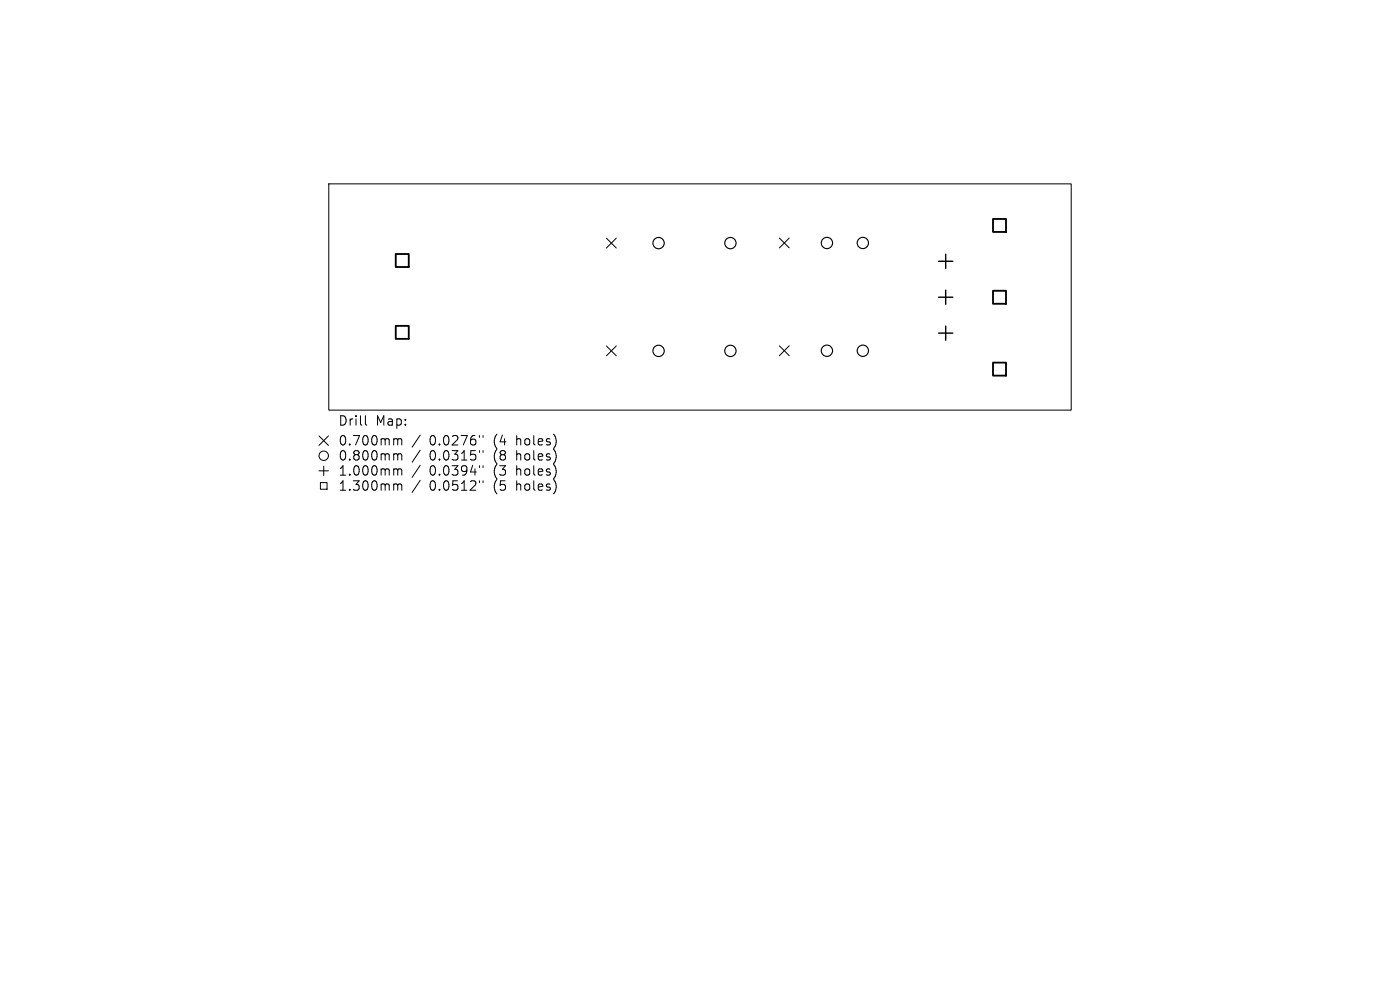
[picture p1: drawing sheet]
<svg xmlns="http://www.w3.org/2000/svg" width="297mm" height="210mm" viewBox="0 0 297 210" stroke-linecap="round" stroke-linejoin="round" font-family="sans-serif">
<defs><g id="words">
<g font-size="2.8">
<text x="71.7" y="90.6">Drill</text>
<text x="71.7" y="94.8">0.700mm</text>
<text x="79.7" y="90.6">Map:</text>
<text x="91.1" y="94.8">0.0276&quot;</text>
<text x="104.8" y="94.8">(4</text>
<text x="109.8" y="94.8">holes)</text>
<text x="71.7" y="98">0.800mm</text>
<text x="71.7" y="101.2">1.000mm</text>
<text x="91.1" y="98">0.0315&quot;</text>
<text x="91.1" y="101.2">0.0394&quot;</text>
<text x="104.8" y="98">(8</text>
<text x="104.8" y="101.2">(3</text>
<text x="109.8" y="98">holes)</text>
<text x="109.8" y="101.2">holes)</text>
<text x="71.7" y="104.4">1.300mm</text>
<text x="91.1" y="104.4">0.0512&quot;</text>
<text x="104.8" y="104.4">(5</text>
<text x="109.8" y="104.4">holes)</text>
</g>
</g></defs>
<g fill="none" stroke="#000" stroke-width=".21">
<path d="M69.8 39h157.5v48h-157.5zM128.6 50.5l2.1 2.1M130.7 50.5l-2.1 2.1M165.3 50.5l2.1 2.1M167.4 50.5l-2.1 2.1M128.6 73.4l2.1 2.1M130.7 73.4l-2.1 2.1M165.3 73.4l2.1 2.1M167.4 73.4l-2.1 2.1M67.7 92.5l2 2M67.7 99.9h2M68.7 98.9v2"/>
<path d="M69.7 92.5l-2 2M77.5 88.2v1.7l.3 .3M83.8 93.1l.5 .1 .1 .1M83.8 96.3l.5 .1 .1 .1M83.8 99.5h.3l.3 .2M84.4 93.3l.3-.2 .4 .1 .1 1.2M84.4 93.3v1.1M84.4 96.5v1.1M84.4 99.7v1.1M84.4 96.5l.3-.2 .4 .1 .1 1.2M84.4 99.7l.3-.2 .4 .1 .1 1.2M89.1 92.3l-1.7 2.6"/>
<path d="M89.1 95.5l-1.7 2.6M89.1 98.7l-1.7 2.6M101.7 92.4v.4M101.7 95.6v.4M101.7 98.8v.4M102.5 92.4v.4M102.5 95.6v.4M102.5 98.8v.4M68 102.4h1.4v1.4h-1.4zM83.8 102.7l.5 .1 .1 .1M84.4 102.9v1.1M84.4 102.9l.3-.2 .4 .1 .1 1.2"/>
<path d="M89.1 101.9l-1.7 2.6M101.7 102v.4M102.5 102v.4"/>
<circle cx="68.7" cy="96.7" r="1"/>
</g>
<g fill="none" stroke="#000" stroke-width=".24">
<circle cx="139.7" cy="51.6" r="1.2"/>
<circle cx="155" cy="51.6" r="1.2"/>
<circle cx="175.4" cy="51.5" r="1.2"/>
<circle cx="183" cy="51.5" r="1.2"/>
<circle cx="139.7" cy="74.4" r="1.2"/>
<circle cx="155" cy="74.4" r="1.2"/>
<circle cx="175.4" cy="74.4" r="1.2"/>
<circle cx="183" cy="74.4" r="1.2"/>
</g>
<path d="M199.1 55.4h3M200.6 53.9v3M199.1 63h3M199.1 70.7h3M200.6 61.5v3M200.6 69.2v3" fill="none" stroke="#000" stroke-width=".3"/>
<path d="M84 53.9h2.7v2.7h-2.7zM210.7 46.4h2.7v2.8h-2.7zM84 69.1h2.7v2.8h-2.7zM210.7 61.7h2.7v2.7h-2.7zM210.7 76.9h2.7v2.8h-2.7z" fill="none" stroke="#000" stroke-width=".39"/>
<use href="#words"/>
</svg>
